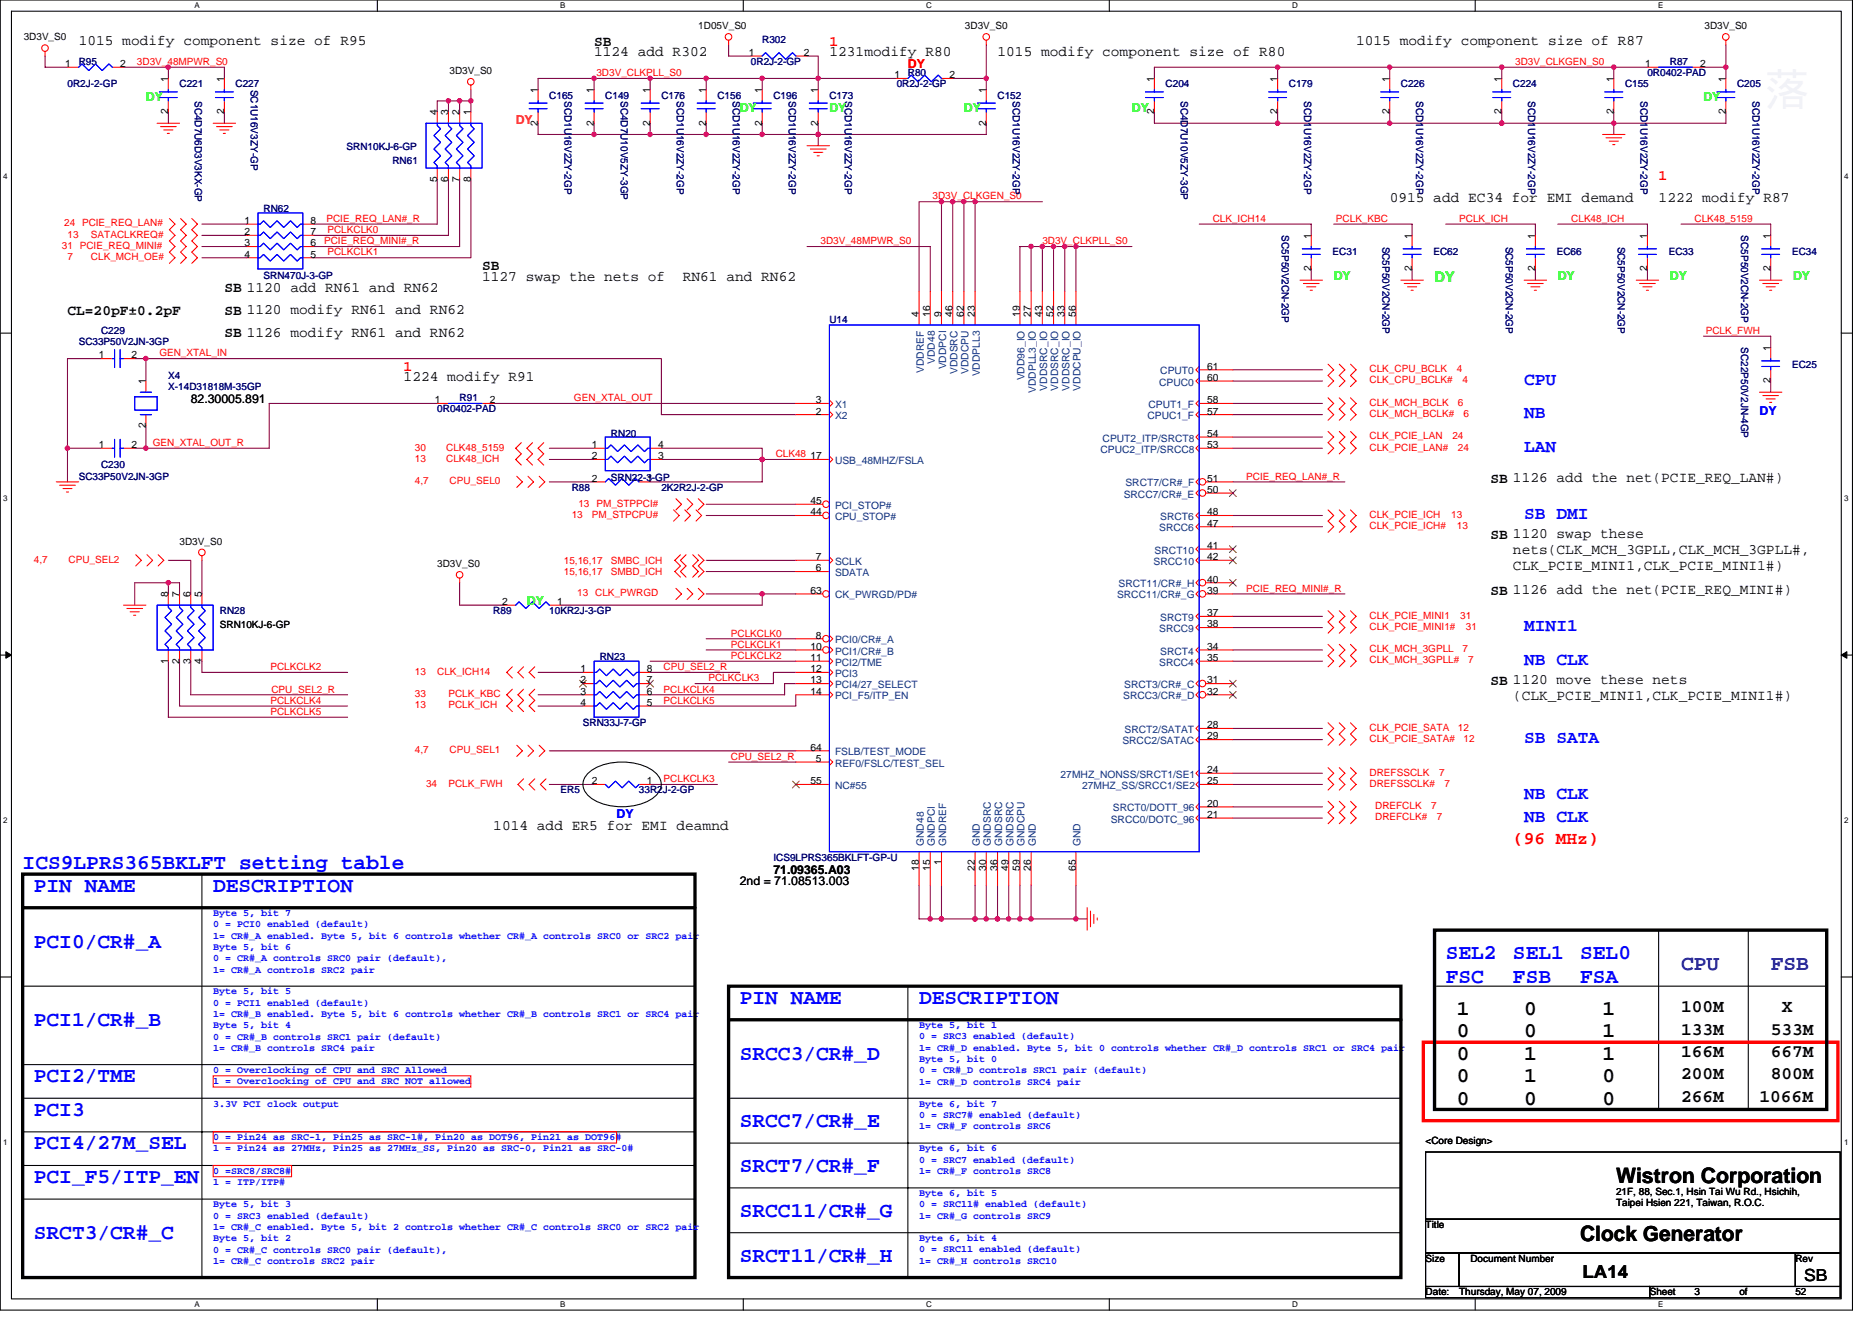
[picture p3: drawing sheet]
<svg xmlns="http://www.w3.org/2000/svg" width="297mm" height="210mm" viewBox="0 0 297 210" stroke-linecap="round" stroke-linejoin="round" font-family="sans-serif">
<defs><g id="words">
<g font-size="3.4" fill="#00f">
<text x="3.6" y="137.9">ICS9LPRS365BKLFT setting table</text>
<text x="5.4" y="141.5">PIN NAME</text>
<text x="33.8" y="141.5">DESCRIPTION</text>
<text x="5.4" y="150.4">PCI0/CR#_A</text>
<text x="229.4" y="152.1">SEL2</text>
<text x="229.4" y="156">FSC</text>
<text x="240.1" y="152.1">SEL1</text>
<text x="240.1" y="156">FSB</text>
<text x="250.7" y="152.1">SEL0</text>
<text x="250.7" y="156">FSA</text>
<text x="117.4" y="159.3">PIN NAME</text>
<text x="145.8" y="159.3">DESCRIPTION</text>
<text x="5.4" y="162.8">PCI1/CR#_B</text>
<text x="5.4" y="171.7">PCI2/TME</text>
<text x="117.4" y="168.1">SRCC3/CR#_D</text>
<text x="5.4" y="177">PCI3</text>
<text x="117.4" y="178.8">SRCC7/CR#_E</text>
<text x="5.4" y="182.4">PCI4/27M_SEL</text>
<text x="117.4" y="185.9">SRCT7/CR#_F</text>
<text x="5.4" y="187.7">PCI_F5/ITP_EN</text>
<text x="5.4" y="196.6">SRCT3/CR#_C</text>
<text x="117.4" y="193">SRCC11/CR#_G</text>
<text x="117.4" y="200.2">SRCT11/CR#_H</text>
</g>
<g font-size="3.4" fill="#0000a0">
<text x="266.7" y="153.9">CPU</text>
<text x="281" y="153.9">FSB</text>
</g>
<g font-size="3.4">
<text x="231.2" y="161">1</text>
<text x="241.8" y="161">0</text>
<text x="254.3" y="161">1</text>
<text x="231.2" y="164.6">0</text>
<text x="241.8" y="164.6">0</text>
<text x="254.3" y="164.6">1</text>
<text x="231.2" y="168.1">0</text>
<text x="231.2" y="171.7">0</text>
<text x="241.8" y="168.1">1</text>
<text x="241.8" y="171.7">1</text>
<text x="254.3" y="168.1">1</text>
<text x="254.3" y="171.7">0</text>
<text x="231.2" y="175.3">0</text>
<text x="241.8" y="175.3">0</text>
<text x="254.3" y="175.3">0</text>
<text x="256.4" y="187.7">Wistron Corporation</text>
<text x="250.7" y="196.9">Clock Generator</text>
</g>
<g font-size="2.8" fill="#00f">
<text x="241.8" y="61">CPU</text>
<text x="241.8" y="66.4">NB</text>
<text x="241.8" y="71.7">LAN</text>
<text x="241.8" y="82.4">SB DMI</text>
<text x="241.8" y="100.1">MINI1</text>
<text x="241.8" y="105.5">NB CLK</text>
<text x="241.8" y="117.9">SB SATA</text>
<text x="241.8" y="126.8">NB CLK</text>
<text x="241.8" y="130.4">NB CLK</text>
</g>
<text font-size="2.8" fill="#f00" x="240.1" y="133.9">(96 MHz)</text>
<g font-size="2.8">
<text x="266.7" y="160.6">100M</text>
<text x="282.7" y="160.6">X</text>
<text x="266.7" y="164.1">133M</text>
<text x="266.7" y="167.7">166M</text>
<text x="281" y="167.7">667M</text>
<text x="281" y="164.1">533M</text>
<text x="266.7" y="171.3">200M</text>
<text x="281" y="171.3">800M</text>
<text x="266.7" y="174.8">266M</text>
<text x="279.2" y="174.8">1066M</text>
<text x="251.1" y="202.8">LA14</text>
</g>
<text font-size="2.6" x="286.3" y="203.3">SB</text>
<g font-size="2.3">
<text x="12.5" y="7.2">1015 modify component size of R95</text>
<text x="94.3" y="7.3">SB</text>
<text x="94.3" y="8.9">1124 add R302</text>
<text x="131.6" y="8.9">1231modify R80</text>
<text x="158.3" y="9">1015 modify component size of R80</text>
<text x="215.2" y="7.2">1015 modify component size of R87</text>
<text x="220.5" y="32.1">0915 add EC34 for EMI demand</text>
<text x="263.2" y="32.1">1222 modify R87</text>
<text x="35.6" y="46.4">SB 1120 add RN61 and RN62</text>
<text x="76.5" y="44.5">1127 swap the nets of</text>
<text x="76.5" y="42.8">SB</text>
<text x="108.3" y="44.5">RN61 and RN62</text>
<text x="10.7" y="49.9">CL=20pF±0.2pF</text>
<text x="35.6" y="49.9">SB 1120 modify RN61 and RN62</text>
<text x="35.6" y="53.5">SB 1126 modify RN61 and RN62</text>
<text x="64" y="60.5">1224 modify R91</text>
<text x="236.5" y="76.6">SB 1126 add the net(PCIE_REQ_LAN#)</text>
<text x="236.5" y="85.5">SB 1120 swap these</text>
<text x="240.1" y="87.9">nets(CLK_MCH_3GPLL,CLK_MCH_3GPLL#,</text>
<text x="236.5" y="94.4">SB 1126 add the net(PCIE_REQ_MINI#)</text>
<text x="240.1" y="90.4">CLK_PCIE_MINI1,CLK_PCIE_MINI1#)</text>
<text x="236.5" y="108.6">SB 1120 move these nets</text>
<text x="240.1" y="111">(CLK_PCIE_MINI1,CLK_PCIE_MINI1#)</text>
<text x="78.3" y="131.6">1014 add ER5 for EMI deamnd</text>
</g>
<g font-size="2.3" fill="#f00">
<text x="131.6" y="7.3">1</text>
<text x="263.2" y="28.6">1</text>
<text x="64" y="58.8">1</text>
</g>
<text font-size="2.3" fill="#0f0" x="227.6" y="44.8">DY</text>
<text font-size="1.9" fill="#f00" x="144.1" y="10.7">DY</text>
<g font-size="1.9" fill="#0f0">
<text x="23.2" y="16">DY</text>
<text x="117.4" y="17.8">DY</text>
<text x="131.6" y="17.8">DY</text>
<text x="152.9" y="17.8">DY</text>
<text x="179.6" y="17.8">DY</text>
<text x="270.3" y="16">DY</text>
<text x="211.6" y="44.5">DY</text>
<text x="247.2" y="44.5">DY</text>
<text x="265" y="44.5">DY</text>
<text x="284.5" y="44.5">DY</text>
<text x="83.6" y="96.1">DY</text>
</g>
<text font-size="1.9" fill="#ff8000" x="81.8" y="19.6">DY</text>
<g font-size="1.9">
<text x="30.3" y="64">82.30005.891</text>
<text x="117.4" y="140.4">2nd = 71.08513.003</text>
<text x="122.7" y="138.7">71.09365.A03</text>
</g>
<g font-size="1.9" fill="#00f">
<text x="279.2" y="65.8">DY</text>
<text x="97.8" y="129.8">DY</text>
</g>
<g font-size="1.6">
<text x="110.8" y="4.6">1D05V_S0</text>
<text x="153.1" y="4.6">3D3V_S0</text>
<text x="270.5" y="4.6">3D3V_S0</text>
<text x="3.8" y="6.4">3D3V_S0</text>
<text x="10.3" y="10.6">1</text>
<text x="19.1" y="10.6">2</text>
<text x="71.3" y="11.7">3D3V_S0</text>
<text x="118.8" y="8.9">1</text>
<text x="127.5" y="8.9">2</text>
<text x="261" y="10.6">1</text>
<text x="269.8" y="10.6">2</text>
<text x="26.7" y="13" transform="rotate(-90 26.7 13)">1</text>
<text x="35.6" y="13" transform="rotate(-90 35.6 13)">1</text>
<text x="85.4" y="14.8" transform="rotate(-90 85.4 14.8)">1</text>
<text x="94.3" y="14.8" transform="rotate(-90 94.3 14.8)">1</text>
<text x="103.1" y="14.8" transform="rotate(-90 103.1 14.8)">1</text>
<text x="112" y="14.8" transform="rotate(-90 112 14.8)">1</text>
<text x="120.9" y="14.8" transform="rotate(-90 120.9 14.8)">1</text>
<text x="129.8" y="14.8" transform="rotate(-90 129.8 14.8)">1</text>
<text x="141.9" y="12.4">1</text>
<text x="150.6" y="12.4">2</text>
<text x="156.5" y="14.8" transform="rotate(-90 156.5 14.8)">1</text>
<text x="183.2" y="13" transform="rotate(-90 183.2 13)">1</text>
<text x="202.7" y="13" transform="rotate(-90 202.7 13)">1</text>
<text x="220.5" y="13" transform="rotate(-90 220.5 13)">1</text>
<text x="238.3" y="13" transform="rotate(-90 238.3 13)">1</text>
<text x="256" y="13" transform="rotate(-90 256 13)">1</text>
<text x="273.8" y="13" transform="rotate(-90 273.8 13)">1</text>
<text x="26.7" y="18.2" transform="rotate(-90 26.7 18.2)">2</text>
<text x="35.6" y="18.2" transform="rotate(-90 35.6 18.2)">2</text>
<text x="69.4" y="18.3" transform="rotate(-90 69.4 18.3)">4</text>
<text x="71.1" y="18.3" transform="rotate(-90 71.1 18.3)">3</text>
<text x="72.9" y="18.3" transform="rotate(-90 72.9 18.3)">2</text>
<text x="74.7" y="18.3" transform="rotate(-90 74.7 18.3)">1</text>
<text x="85.4" y="19.9" transform="rotate(-90 85.4 19.9)">2</text>
<text x="94.3" y="19.9" transform="rotate(-90 94.3 19.9)">2</text>
<text x="103.1" y="19.9" transform="rotate(-90 103.1 19.9)">2</text>
<text x="112" y="19.9" transform="rotate(-90 112 19.9)">2</text>
<text x="120.9" y="19.9" transform="rotate(-90 120.9 19.9)">2</text>
<text x="129.8" y="19.9" transform="rotate(-90 129.8 19.9)">2</text>
<text x="156.5" y="19.9" transform="rotate(-90 156.5 19.9)">2</text>
<text x="183.2" y="18.2" transform="rotate(-90 183.2 18.2)">2</text>
<text x="202.7" y="18.2" transform="rotate(-90 202.7 18.2)">2</text>
<text x="220.5" y="18.2" transform="rotate(-90 220.5 18.2)">2</text>
<text x="238.3" y="18.2" transform="rotate(-90 238.3 18.2)">2</text>
<text x="256" y="18.2" transform="rotate(-90 256 18.2)">2</text>
<text x="273.8" y="18.2" transform="rotate(-90 273.8 18.2)">2</text>
<text x="69.4" y="28.8" transform="rotate(-90 69.4 28.8)">5</text>
<text x="71.1" y="28.8" transform="rotate(-90 71.1 28.8)">6</text>
<text x="72.9" y="28.8" transform="rotate(-90 72.9 28.8)">7</text>
<text x="74.7" y="28.8" transform="rotate(-90 74.7 28.8)">8</text>
<text x="38.8" y="35.5">1</text>
<text x="49.3" y="35.5">8</text>
<text x="38.8" y="37.3">2</text>
<text x="38.8" y="39.1">3</text>
<text x="38.8" y="40.9">4</text>
<text x="49.3" y="40.9">5</text>
<text x="49.3" y="39.1">6</text>
<text x="49.3" y="37.3">7</text>
<text x="208" y="37.9" transform="rotate(-90 208 37.9)">1</text>
<text x="224" y="37.9" transform="rotate(-90 224 37.9)">1</text>
<text x="243.6" y="37.9" transform="rotate(-90 243.6 37.9)">1</text>
<text x="261.4" y="37.9" transform="rotate(-90 261.4 37.9)">1</text>
<text x="280.9" y="37.9" transform="rotate(-90 280.9 37.9)">1</text>
<text x="208" y="43.1" transform="rotate(-90 208 43.1)">2</text>
<text x="224" y="43.1" transform="rotate(-90 224 43.1)">2</text>
<text x="243.6" y="43.1" transform="rotate(-90 243.6 43.1)">2</text>
<text x="261.4" y="43.1" transform="rotate(-90 261.4 43.1)">2</text>
<text x="280.9" y="43.1" transform="rotate(-90 280.9 43.1)">2</text>
<text x="145.8" y="50.3" transform="rotate(-90 145.8 50.3)">4</text>
<text x="147.6" y="50.3" transform="rotate(-90 147.6 50.3)">16</text>
<text x="149.4" y="50.3" transform="rotate(-90 149.4 50.3)">9</text>
<text x="151.1" y="50.3" transform="rotate(-90 151.1 50.3)">46</text>
<text x="152.9" y="50.3" transform="rotate(-90 152.9 50.3)">62</text>
<text x="154.7" y="50.3" transform="rotate(-90 154.7 50.3)">23</text>
<text x="161.8" y="50.3" transform="rotate(-90 161.8 50.3)">19</text>
<text x="163.6" y="50.3" transform="rotate(-90 163.6 50.3)">27</text>
<text x="165.4" y="50.3" transform="rotate(-90 165.4 50.3)">43</text>
<text x="167.1" y="50.3" transform="rotate(-90 167.1 50.3)">52</text>
<text x="168.9" y="50.3" transform="rotate(-90 168.9 50.3)">33</text>
<text x="170.7" y="50.3" transform="rotate(-90 170.7 50.3)">56</text>
<text x="15.7" y="56.9">1</text>
<text x="20.8" y="56.9">2</text>
<text x="191.5" y="58.7">61</text>
<text x="280.9" y="55.6" transform="rotate(-90 280.9 55.6)">1</text>
<text x="23.1" y="61" transform="rotate(-90 23.1 61)">1</text>
<text x="69" y="64">1</text>
<text x="77.7" y="64">2</text>
<text x="129.5" y="65.8">2</text>
<text x="129.5" y="64">3</text>
<text x="191.5" y="65.8">57</text>
<text x="191.5" y="60.4">60</text>
<text x="191.5" y="64">58</text>
<text x="280.9" y="60.8" transform="rotate(-90 280.9 60.8)">2</text>
<text x="15.7" y="71.1">1</text>
<text x="20.8" y="71.1">2</text>
<text x="23.1" y="67.9" transform="rotate(-90 23.1 67.9)">2</text>
<text x="93.9" y="71.1">1</text>
<text x="104.4" y="71.1">4</text>
<text x="191.5" y="69.3">54</text>
<text x="191.5" y="71.1">53</text>
<text x="93.9" y="76.4">2</text>
<text x="93.9" y="72.9">2</text>
<text x="102.6" y="76.4">1</text>
<text x="104.4" y="72.9">3</text>
<text x="128.6" y="72.9">17</text>
<text x="191.5" y="76.4">51</text>
<text x="128.6" y="81.8">44</text>
<text x="128.6" y="80">45</text>
<text x="191.5" y="78.2">50</text>
<text x="191.5" y="81.8">48</text>
<text x="191.5" y="83.5">47</text>
<text x="28.5" y="86.4">3D3V_S0</text>
<text x="69.4" y="90">3D3V_S0</text>
<text x="129.5" y="88.9">7</text>
<text x="191.5" y="87.1">41</text>
<text x="191.5" y="88.9">42</text>
<text x="26.7" y="94.8" transform="rotate(-90 26.7 94.8)">8</text>
<text x="28.5" y="94.8" transform="rotate(-90 28.5 94.8)">7</text>
<text x="30.2" y="94.8" transform="rotate(-90 30.2 94.8)">6</text>
<text x="32" y="94.8" transform="rotate(-90 32 94.8)">5</text>
<text x="79.7" y="96">2</text>
<text x="88.4" y="96">1</text>
<text x="128.6" y="94.2">63</text>
<text x="129.5" y="90.7">6</text>
<text x="191.5" y="92.4">40</text>
<text x="191.5" y="94.2">39</text>
<text x="34.9" y="99.6">SRN10KJ-6-GP</text>
<text x="129.5" y="101.3">8</text>
<text x="191.5" y="97.8">37</text>
<text x="191.5" y="99.5">38</text>
<text x="26.7" y="105.3" transform="rotate(-90 26.7 105.3)">1</text>
<text x="28.5" y="105.3" transform="rotate(-90 28.5 105.3)">2</text>
<text x="30.2" y="105.3" transform="rotate(-90 30.2 105.3)">3</text>
<text x="32" y="105.3" transform="rotate(-90 32 105.3)">4</text>
<text x="92.1" y="106.7">1</text>
<text x="102.6" y="106.7">8</text>
<text x="128.6" y="103.1">10</text>
<text x="128.6" y="104.9">11</text>
<text x="128.6" y="106.7">12</text>
<text x="191.5" y="103.1">34</text>
<text x="191.5" y="104.9">35</text>
<text x="92.1" y="108.4">2</text>
<text x="92.1" y="110.2">3</text>
<text x="92.1" y="112">4</text>
<text x="102.6" y="112">5</text>
<text x="102.6" y="110.2">6</text>
<text x="102.6" y="108.4">7</text>
<text x="128.6" y="108.4">13</text>
<text x="128.6" y="110.2">14</text>
<text x="191.5" y="110.2">32</text>
<text x="191.5" y="108.4">31</text>
<text x="128.6" y="119.1">64</text>
<text x="191.5" y="117.3">29</text>
<text x="191.5" y="115.5">28</text>
<text x="93.9" y="124.4">2</text>
<text x="102.6" y="124.4">1</text>
<text x="128.6" y="124.4">55</text>
<text x="129.5" y="120.9">5</text>
<text x="191.5" y="124.4">25</text>
<text x="191.5" y="122.7">24</text>
<text x="191.5" y="128">20</text>
<text x="191.5" y="129.8">21</text>
<text x="149.4" y="137.3" transform="rotate(-90 149.4 137.3)">1</text>
<text x="145.8" y="138.2" transform="rotate(-90 145.8 138.2)">18</text>
<text x="147.6" y="138.2" transform="rotate(-90 147.6 138.2)">15</text>
<text x="154.7" y="138.2" transform="rotate(-90 154.7 138.2)">22</text>
<text x="156.5" y="138.2" transform="rotate(-90 156.5 138.2)">30</text>
<text x="158.3" y="138.2" transform="rotate(-90 158.3 138.2)">36</text>
<text x="160" y="138.2" transform="rotate(-90 160 138.2)">49</text>
<text x="161.8" y="138.2" transform="rotate(-90 161.8 138.2)">59</text>
<text x="163.6" y="138.2" transform="rotate(-90 163.6 138.2)">26</text>
<text x="170.7" y="138.2" transform="rotate(-90 170.7 138.2)">65</text>
<text x="226.2" y="181.5">&lt;Core Design&gt;</text>
<text x="256.4" y="189.5">21F, 88, Sec.1, Hsin Tai Wu Rd., Hsichih,</text>
<text x="256.4" y="191.3">Taipei Hsien 221, Taiwan, R.O.C.</text>
<text x="226.2" y="194.9">Title</text>
<text x="226.2" y="200.2">Size</text>
<text x="233.3" y="200.2">Document Number</text>
<text x="284.9" y="200.2">Rev</text>
<text x="226.2" y="205.5">Date:</text>
<text x="231.5" y="205.5">Thursday, May 07, 2009</text>
<text x="261.8" y="205.5">Sheet</text>
<text x="268.9" y="205.5">3</text>
<text x="276" y="205.5">of</text>
<text x="284.9" y="205.5">52</text>
</g>
<g font-size="1.6" fill="#000080">
<text x="12.5" y="10.3">R95</text>
<text x="119.2" y="10.3">0R2J-2-GP</text>
<text x="120.9" y="6.8">R302</text>
<text x="265" y="10.3">R87</text>
<text x="10.7" y="13.9">0R2J-2-GP</text>
<text x="28.5" y="13.9">C221</text>
<text x="30.9" y="16" transform="rotate(90 30.9 16)">SC4D7U6D3V3KX-GP</text>
<text x="37.4" y="13.9">C227</text>
<text x="39.8" y="14.2" transform="rotate(90 39.8 14.2)">SC1U16V3ZY-GP</text>
<text x="87.2" y="15.6">C165</text>
<text x="89.6" y="16" transform="rotate(90 89.6 16)">SCD1U16V2ZY-2GP</text>
<text x="96.1" y="15.6">C149</text>
<text x="98.5" y="16" transform="rotate(90 98.5 16)">SC4D7U10V5ZY-3GP</text>
<text x="104.9" y="15.6">C176</text>
<text x="107.4" y="16" transform="rotate(90 107.4 16)">SCD1U16V2ZY-2GP</text>
<text x="113.8" y="15.6">C156</text>
<text x="116.3" y="16" transform="rotate(90 116.3 16)">SCD1U16V2ZY-2GP</text>
<text x="122.7" y="15.6">C196</text>
<text x="125.2" y="16" transform="rotate(90 125.2 16)">SCD1U16V2ZY-2GP</text>
<text x="131.6" y="15.6">C173</text>
<text x="134" y="16" transform="rotate(90 134 16)">SCD1U16V2ZY-2GP</text>
<text x="142.3" y="13.9">0R2J-2-GP</text>
<text x="144.1" y="12.1">R80</text>
<text x="158.3" y="15.6">C152</text>
<text x="160.7" y="16" transform="rotate(90 160.7 16)">SCD1U16V2ZY-2GP</text>
<text x="185" y="13.9">C204</text>
<text x="187.4" y="16" transform="rotate(90 187.4 16)">SC4D7U10V5ZY-3GP</text>
<text x="204.5" y="13.9">C179</text>
<text x="206.9" y="16" transform="rotate(90 206.9 16)">SCD1U16V2ZY-2GP</text>
<text x="222.3" y="13.9">C226</text>
<text x="224.7" y="16" transform="rotate(90 224.7 16)">SCD1U16V2ZY-2GP</text>
<text x="240.1" y="13.9">C224</text>
<text x="242.5" y="16" transform="rotate(90 242.5 16)">SCD1U16V2ZY-2GP</text>
<text x="257.8" y="13.9">C155</text>
<text x="260.3" y="16" transform="rotate(90 260.3 16)">SCD1U16V2ZY-2GP</text>
<text x="261.4" y="12.1">0R0402-PAD</text>
<text x="275.6" y="13.9">C205</text>
<text x="278.1" y="16" transform="rotate(90 278.1 16)">SCD1U16V2ZY-2GP</text>
<text x="55" y="23.8">SRN10KJ-6-GP</text>
<text x="62.3" y="26">RN61</text>
<text x="41.8" y="33.6">RN62</text>
<text x="203.4" y="37.3" transform="rotate(90 203.4 37.3)">SC5P50V2CN-2GP</text>
<text x="211.5" y="40.5">EC31</text>
<text x="219.4" y="39.1" transform="rotate(90 219.4 39.1)">SC5P50V2CN-2GP</text>
<text x="227.5" y="40.5">EC62</text>
<text x="238.9" y="39.1" transform="rotate(90 238.9 39.1)">SC5P50V2CN-2GP</text>
<text x="247" y="40.5">EC66</text>
<text x="256.7" y="39.1" transform="rotate(90 256.7 39.1)">SC5P50V2CN-2GP</text>
<text x="264.8" y="40.5">EC33</text>
<text x="276.3" y="37.3" transform="rotate(90 276.3 37.3)">SC5P50V2CN-2GP</text>
<text x="284.3" y="40.5">EC34</text>
<text x="41.8" y="44.3">SRN470J-3-GP</text>
<text x="16" y="53">C229</text>
<text x="131.6" y="51.2">U14</text>
<text x="12.5" y="54.8">SC33P50V2JN-3GP</text>
<text x="276.3" y="55.1" transform="rotate(90 276.3 55.1)">SC22P50V2JN-4GP</text>
<text x="284.3" y="58.3">EC25</text>
<text x="26.7" y="60.1">X4</text>
<text x="26.7" y="61.9">X-14D31818M-35GP</text>
<text x="69.4" y="65.4">0R0402-PAD</text>
<text x="72.9" y="63.6">R91</text>
<text x="96.9" y="69.3">RN20</text>
<text x="12.5" y="76.1">SC33P50V2JN-3GP</text>
<text x="16" y="74.3">C230</text>
<text x="90.7" y="77.9">R88</text>
<text x="96.9" y="76.3">SRN22-3-GP</text>
<text x="104.9" y="77.9">2K2R2J-2-GP</text>
<text x="34.9" y="97.4">RN28</text>
<text x="78.3" y="97.4">R89</text>
<text x="87.2" y="97.4">10KR2J-3-GP</text>
<text x="95.2" y="104.7">RN23</text>
<text x="92.5" y="115.2">SRN33J-7-GP</text>
<text x="88.9" y="125.9">ER5</text>
<text x="101.4" y="125.9">33R2J-2-GP</text>
<text x="122.7" y="136.5">ICS9LPRS365BKLFT-GP-U</text>
</g>
<g font-size="1.6" fill="#f00">
<text x="21.7" y="10.3">3D3V_48MPWR_S0</text>
<text x="240.4" y="10.3">3D3V_CLKGEN_S0</text>
<text x="94.6" y="12.1">3D3V_CLKPLL_S0</text>
<text x="10.2" y="35.9">24 PCIE_REQ_LAN#</text>
<text x="51.8" y="35.2">PCIE_REQ_LAN#_R</text>
<text x="148" y="31.6">3D3V_CLKGEN_S0</text>
<text x="192.4" y="35.2">CLK_ICH14</text>
<text x="212" y="35.2">PCLK_KBC</text>
<text x="231.5" y="35.2">PCLK_ICH</text>
<text x="249.3" y="35.2">CLK48_ICH</text>
<text x="268.9" y="35.2">CLK48_5159</text>
<text x="9.8" y="39.5">31 PCIE_REQ_MINI#</text>
<text x="10.7" y="41.3">7</text>
<text x="10.7" y="37.7">13</text>
<text x="14.4" y="41.3">CLK_MCH_OE#</text>
<text x="14.4" y="37.7">SATACLKREQ#</text>
<text x="51.4" y="38.8">PCIE_REQ_MINI#_R</text>
<text x="52" y="37">PCLKCLK0</text>
<text x="52" y="40.5">PCLKCLK1</text>
<text x="130.2" y="38.8">3D3V_48MPWR_S0</text>
<text x="165.4" y="38.8">3D3V_CLKPLL_S0</text>
<text x="270.7" y="53">PCLK_FWH</text>
<text x="25.3" y="56.5">GEN_XTAL_IN</text>
<text x="217.3" y="59">CLK_CPU_BCLK</text>
<text x="231.2" y="59">4</text>
<text x="91.1" y="63.6">GEN_XTAL_OUT</text>
<text x="217.3" y="60.8">CLK_CPU_BCLK#</text>
<text x="217.3" y="64.4">CLK_MCH_BCLK</text>
<text x="231.3" y="64.4">6</text>
<text x="232.1" y="60.8">4</text>
<text x="24.2" y="70.8">GEN_XTAL_OUT_R</text>
<text x="65.8" y="71.5">30</text>
<text x="70.8" y="71.5">CLK48_5159</text>
<text x="217.3" y="66.1">CLK_MCH_BCLK#</text>
<text x="217.3" y="71.5">CLK_PCIE_LAN#</text>
<text x="217.3" y="69.7">CLK_PCIE_LAN</text>
<text x="230.5" y="69.7">24</text>
<text x="231.3" y="71.5">24</text>
<text x="232.2" y="66.1">6</text>
<text x="65.8" y="73.3">13</text>
<text x="65.8" y="76.8">4,7</text>
<text x="70.8" y="73.3">CLK48_ICH</text>
<text x="71.3" y="76.8">CPU_SEL0</text>
<text x="123.1" y="72.5">CLK48</text>
<text x="197.8" y="76.1">PCIE_REQ_LAN#_R</text>
<text x="90.7" y="82.1">13</text>
<text x="91.8" y="80.4">13 PM_STPPCI#</text>
<text x="93.9" y="82.1">PM_STPCPU#</text>
<text x="217.3" y="82.1">CLK_PCIE_ICH</text>
<text x="217.3" y="83.9">CLK_PCIE_ICH#</text>
<text x="230.3" y="82.1">13</text>
<text x="231.2" y="83.9">13</text>
<text x="5.4" y="89.3">4,7</text>
<text x="10.9" y="89.3">CPU_SEL2</text>
<text x="89.5" y="89.4">15,16,17</text>
<text x="96.9" y="89.4">SMBC_ICH</text>
<text x="89.5" y="91.2">15,16,17</text>
<text x="91.6" y="94.6">13 CLK_PWRGD</text>
<text x="96.9" y="91.2">SMBD_ICH</text>
<text x="197.8" y="93.9">PCIE_REQ_MINI#_R</text>
<text x="116" y="101">PCLKCLK0</text>
<text x="217.3" y="98.1">CLK_PCIE_MINI1</text>
<text x="217.3" y="99.9">CLK_PCIE_MINI1#</text>
<text x="231.7" y="98.1">31</text>
<text x="232.6" y="99.9">31</text>
<text x="42.9" y="106.3">PCLKCLK2</text>
<text x="65.8" y="107">13</text>
<text x="69.4" y="107">CLK_ICH14</text>
<text x="105.3" y="106.3">CPU_SEL2_R</text>
<text x="116" y="102.8">PCLKCLK1</text>
<text x="116" y="104.5">PCLKCLK2</text>
<text x="217.3" y="103.5">CLK_MCH_3GPLL</text>
<text x="217.3" y="105.3">CLK_MCH_3GPLL#</text>
<text x="232.1" y="103.5">7</text>
<text x="233" y="105.3">7</text>
<text x="42.9" y="113.4">PCLKCLK5</text>
<text x="42.9" y="111.7">PCLKCLK4</text>
<text x="43.1" y="109.9">CPU_SEL2_R</text>
<text x="65.8" y="112.4">13</text>
<text x="65.8" y="110.6">33</text>
<text x="71.2" y="112.4">PCLK_ICH</text>
<text x="71.2" y="110.6">PCLK_KBC</text>
<text x="105.3" y="111.7">PCLKCLK5</text>
<text x="105.3" y="109.9">PCLKCLK4</text>
<text x="112.4" y="108.1">PCLKCLK3</text>
<text x="65.8" y="119.5">4,7</text>
<text x="71.3" y="119.5">CPU_SEL1</text>
<text x="217.3" y="115.9">CLK_PCIE_SATA</text>
<text x="217.3" y="117.7">CLK_PCIE_SATA#</text>
<text x="231.3" y="115.9">12</text>
<text x="232.2" y="117.7">12</text>
<text x="67.6" y="124.8">34</text>
<text x="71.2" y="124.8">PCLK_FWH</text>
<text x="105.3" y="124.1">PCLKCLK3</text>
<text x="116" y="120.5">CPU_SEL2_R</text>
<text x="217.3" y="124.8">DREFSSCLK#</text>
<text x="217.3" y="123">DREFSSCLK</text>
<text x="228.3" y="123">7</text>
<text x="229.2" y="124.8">7</text>
<text x="218.2" y="128.4">DREFCLK</text>
<text x="218.2" y="130.2">DREFCLK#</text>
<text x="227.1" y="128.4">7</text>
<text x="228" y="130.2">7</text>
</g>
<g font-size="1.6" fill="#004080">
<text x="146.6" y="59.2" transform="rotate(-90 146.6 59.2)">VDDREF</text>
<text x="148.4" y="57.7" transform="rotate(-90 148.4 57.7)">VDD48</text>
<text x="150.1" y="58.6" transform="rotate(-90 150.1 58.6)">VDDPCI</text>
<text x="151.9" y="59.4" transform="rotate(-90 151.9 59.4)">VDDSRC</text>
<text x="153.7" y="59.4" transform="rotate(-90 153.7 59.4)">VDDCPU</text>
<text x="155.5" y="59.7" transform="rotate(-90 155.5 59.7)">VDDPLL3</text>
<text x="184.1" y="59.4">CPUT0</text>
<text x="132.5" y="64.7">X1</text>
<text x="162.6" y="60.3" transform="rotate(-90 162.6 60.3)">VDD96_IO</text>
<text x="164.4" y="62.3" transform="rotate(-90 164.4 62.3)">VDDPLL3_IO</text>
<text x="166.1" y="62" transform="rotate(-90 166.1 62)">VDDSRC_IO</text>
<text x="167.9" y="62" transform="rotate(-90 167.9 62)">VDDSRC_IO</text>
<text x="169.7" y="62" transform="rotate(-90 169.7 62)">VDDSRC_IO</text>
<text x="171.5" y="62" transform="rotate(-90 171.5 62)">VDDCPU_IO</text>
<text x="182.2" y="64.7">CPUT1_F</text>
<text x="183.9" y="61.2">CPUC0</text>
<text x="132.5" y="66.5">X2</text>
<text x="174.6" y="71.8">CPUC2_ITP/SRCC8</text>
<text x="175" y="70.1">CPUT2_ITP/SRCT8</text>
<text x="182.1" y="66.5">CPUC1_F</text>
<text x="132.5" y="73.6">USB_48MHZ/FSLA</text>
<text x="178.6" y="77.2">SRCT7/CR#_F</text>
<text x="132.5" y="82.5">CPU_STOP#</text>
<text x="132.5" y="80.7">PCI_STOP#</text>
<text x="178.3" y="79">SRCC7/CR#_E</text>
<text x="184.1" y="82.5">SRCT6</text>
<text x="132.5" y="89.6">SCLK</text>
<text x="183" y="89.6">SRCC10</text>
<text x="183.2" y="87.8">SRCT10</text>
<text x="183.9" y="84.3">SRCC6</text>
<text x="132.5" y="91.4">SDATA</text>
<text x="132.5" y="95">CK_PWRGD/PD#</text>
<text x="177.2" y="95">SRCC11/CR#_G</text>
<text x="177.5" y="93.2">SRCT11/CR#_H</text>
<text x="183.9" y="100.3">SRCC9</text>
<text x="184.1" y="98.5">SRCT9</text>
<text x="132.5" y="102.1">PCI0/CR#_A</text>
<text x="132.5" y="103.8">PCI1/CR#_B</text>
<text x="132.5" y="105.6">PCI2/TME</text>
<text x="132.5" y="107.4">PCI3</text>
<text x="183.9" y="105.6">SRCC4</text>
<text x="184.1" y="103.8">SRCT4</text>
<text x="132.5" y="109.2">PCI4/27_SELECT</text>
<text x="132.5" y="111">PCI_F5/ITP_EN</text>
<text x="178.2" y="111">SRCC3/CR#_D</text>
<text x="178.4" y="109.2">SRCT3/CR#_C</text>
<text x="132.5" y="119.8">FSLB/TEST_MODE</text>
<text x="178.1" y="118.1">SRCC2/SATAC</text>
<text x="178.4" y="116.3">SRCT2/SATAT</text>
<text x="132.5" y="121.6">REF0/FSLC/TEST_SEL</text>
<text x="132.5" y="125.2">NC#55</text>
<text x="168.3" y="123.4">27MHZ_NONSS/SRCT1/SE1</text>
<text x="171.7" y="125.2">27MHZ_SS/SRCC1/SE2</text>
<text x="176.3" y="130.5">SRCC0/DOTC_96</text>
<text x="176.6" y="128.7">SRCT0/DOTT_96</text>
<text x="146.6" y="134.2" transform="rotate(-90 146.6 134.2)">GND48</text>
<text x="148.4" y="134.2" transform="rotate(-90 148.4 134.2)">GNDPCI</text>
<text x="150.1" y="134.2" transform="rotate(-90 150.1 134.2)">GNDREF</text>
<text x="155.5" y="134.2" transform="rotate(-90 155.5 134.2)">GND</text>
<text x="157.2" y="134.2" transform="rotate(-90 157.2 134.2)">GNDSRC</text>
<text x="159" y="134.2" transform="rotate(-90 159 134.2)">GNDSRC</text>
<text x="160.8" y="134.2" transform="rotate(-90 160.8 134.2)">GNDSRC</text>
<text x="162.6" y="134.2" transform="rotate(-90 162.6 134.2)">GNDCPU</text>
<text x="164.4" y="134.2" transform="rotate(-90 164.4 134.2)">GND</text>
<text x="171.5" y="134.2" transform="rotate(-90 171.5 134.2)">GND</text>
</g>
<g font-size="1.6" fill="#00f">
<text x="33.8" y="145.3">Byte 5, bit 7</text>
<text x="33.8" y="147.1">0 = PCI0 enabled (default)</text>
<text x="33.8" y="148.9">1= CR#_A enabled. Byte 5, bit 6 controls whether CR#_A controls SRC0 or SRC2 pair</text>
<text x="33.8" y="150.7">Byte 5, bit 6</text>
<text x="33.8" y="152.5">0 = CR#_A controls SRC0 pair (default),</text>
<text x="33.8" y="154.3">1= CR#_A controls SRC2 pair</text>
<text x="33.8" y="157.8">Byte 5, bit 5</text>
<text x="33.8" y="159.6">0 = PCI1 enabled (default)</text>
<text x="33.8" y="161.4">1= CR#_B enabled. Byte 5, bit 6 controls whether CR#_B controls SRC1 or SRC4 pair</text>
<text x="33.8" y="163.2">Byte 5, bit 4</text>
<text x="33.8" y="165">0 = CR#_B controls SRC1 pair (default)</text>
<text x="33.8" y="166.8">1= CR#_B controls SRC4 pair</text>
<text x="145.8" y="163.1">Byte 5, bit 1</text>
<text x="145.8" y="164.9">0 = SRC3 enabled (default)</text>
<text x="145.8" y="166.7">1= CR#_D enabled. Byte 5, bit 0 controls whether CR#_D controls SRC1 or SRC4 pair</text>
<text x="33.8" y="170.2">0 = Overclocking of CPU and SRC Allowed</text>
<text x="33.8" y="172">1 = Overclocking of CPU and SRC NOT allowed</text>
<text x="145.8" y="168.5">Byte 5, bit 0</text>
<text x="145.8" y="170.3">0 = CR#_D controls SRC1 pair (default)</text>
<text x="145.8" y="172.1">1= CR#_D controls SRC4 pair</text>
<text x="33.8" y="175.6">3.3V PCI clock output</text>
<text x="145.8" y="175.6">Byte 6, bit 7</text>
<text x="145.8" y="177.4">0 = SRC7# enabled (default)</text>
<text x="145.8" y="179.2">1= CR#_F controls SRC6</text>
<text x="33.8" y="180.9">0 = Pin24 as SRC-1, Pin25 as SRC-1#, Pin20 as DOT96, Pin21 as DOT96#</text>
<text x="33.8" y="182.7">1 = Pin24 as 27MHz, Pin25 as 27MHz_SS, Pin20 as SRC-0, Pin21 as SRC-0#</text>
<text x="145.8" y="182.7">Byte 6, bit 6</text>
<text x="145.8" y="184.5">0 = SRC7 enabled (default)</text>
<text x="33.8" y="186.2">0 =SRC8/SRC8#</text>
<text x="33.8" y="188">1 = ITP/ITP#</text>
<text x="33.8" y="191.6">Byte 5, bit 3</text>
<text x="145.8" y="186.3">1= CR#_F controls SRC8</text>
<text x="145.8" y="189.8">Byte 6, bit 5</text>
<text x="145.8" y="191.6">0 = SRC11# enabled (default)</text>
<text x="33.8" y="193.4">0 = SRC3 enabled (default)</text>
<text x="33.8" y="195.2">1= CR#_C enabled. Byte 5, bit 2 controls whether CR#_C controls SRC0 or SRC2 pair</text>
<text x="33.8" y="197">Byte 5, bit 2</text>
<text x="145.8" y="196.9">Byte 6, bit 4</text>
<text x="145.8" y="193.4">1= CR#_G controls SRC9</text>
<text x="33.8" y="198.8">0 = CR#_C controls SRC0 pair (default),</text>
<text x="33.8" y="200.6">1= CR#_C controls SRC2 pair</text>
<text x="145.8" y="198.7">0 = SRC11 enabled (default)</text>
<text x="145.8" y="200.5">1= CR#_H controls SRC10</text>
</g>
<g font-size="1.3">
<text x="30.8" y="1.3">A</text>
<text x="88.9" y="1.3">B</text>
<text x="147" y="1.3">C</text>
<text x="205" y="1.3">D</text>
<text x="263.1" y="1.3">E</text>
<text x=".5" y="28.4">4</text>
<text x="292.6" y="28.4">4</text>
<text x=".5" y="79.5">3</text>
<text x="292.6" y="79.5">3</text>
<text x=".5" y="130.6">2</text>
<text x="292.6" y="130.6">2</text>
<text x=".5" y="181.7">1</text>
<text x="292.6" y="181.7">1</text>
<text x="30.8" y="207.4">A</text>
<text x="88.9" y="207.4">B</text>
<text x="147" y="207.4">C</text>
<text x="205" y="207.4">D</text>
<text x="263.1" y="207.4">E</text>
</g>
</g></defs>
<path d="M0 0h293.9v207.9h-293.9zM1.8 1.8h290.4v204.3h-290.4z" fill="none" stroke="#000" stroke-width=".17"/>
<g fill="#fff">
<path d="M30.8 .2h.9v1.4h-.9z"/>
<path d="M30.8 206.3h.9v1.4h-.9z"/>
</g>
<path d="M59.9 0v1.8M59.9 206.1v1.8" fill="none" stroke="#000" stroke-width=".17"/>
<g fill="#fff">
<path d="M88.9 .2h.8v1.4h-.8z"/>
<path d="M88.9 206.3h.8v1.4h-.8z"/>
</g>
<path d="M117.9 0v1.8M117.9 206.1v1.8" fill="none" stroke="#000" stroke-width=".17"/>
<g fill="#fff">
<path d="M147 .2h.9v1.4h-.9z"/>
<path d="M147 206.3h.9v1.4h-.9z"/>
</g>
<path d="M176 0v1.8M176 206.1v1.8" fill="none" stroke="#000" stroke-width=".17"/>
<g fill="#fff">
<path d="M205 .2h.9v1.4h-.9z"/>
<path d="M205 206.3h.9v1.4h-.9z"/>
</g>
<path d="M234.1 0v1.8M234.1 206.1v1.8" fill="none" stroke="#000" stroke-width=".17"/>
<g fill="#fff">
<path d="M263.1 .2h.8v1.4h-.8z"/>
<path d="M263.1 206.3h.8v1.4h-.8z"/>
<path d="M.5 27.3h.7v1.4h-.7z"/>
<path d="M292.6 27.3h.7v1.4h-.7z"/>
<path d="M.5 78.4h.7v1.4h-.7z"/>
<path d="M292.6 78.4h.7v1.4h-.7z"/>
</g>
<path d="M0 52.9h1.8M292.2 52.9h1.7" fill="none" stroke="#000" stroke-width=".17"/>
<g fill="#fff">
<path d="M.5 129.5h.7v1.4h-.7z"/>
<path d="M292.6 129.5h.7v1.4h-.7z"/>
</g>
<path d="M0 103.9h1.8M292.2 103.9h1.7" fill="none" stroke="#000" stroke-width=".17"/>
<path d="M.9 103.4l.9 .5-.9 .5zM292.2 103.9l.8-.5v1z" fill="#000" stroke="#000" stroke-width=".16"/>
<g fill="#fff">
<path d="M.5 180.5h.7v1.4h-.7z"/>
<path d="M292.6 180.5h.7v1.4h-.7z"/>
</g>
<g fill="none" stroke="#000" stroke-width=".17">
<path d="M32 138.7v64M93.3 122.7a9 9 0 0 1 8.5-1.3 4.6 4.6 0 0 1 3 2.4 2.54 2.54 0 0 1-1.3 2.9 9.6 9.6 0 0 1-9.5 0 2.47 2.47 0 0 1-.7-4zM0 155h1.8M3.6 156.5h106.7M144.1 156.5v46.2M227.6 156.5h62.3M263.2 147.6v28.4M277.4 147.6v28.4M292.2 155h1.7M3.6 174.2h106.7M3.6 179.6h106.7M3.6 168.9h106.7"/>
<path d="M115.6 174.2h106.7M3.6 190.2h106.7M3.6 184.9h106.7M115.6 181.4h106.7M115.6 188.5h106.7M115.6 195.6h106.7M226.2 182.8h65.8v10.6h-65.8zM226.2 193.4h65.8v5.4h-65.8zM226.2 198.8h5.3v5.3h-5.3zM231.5 198.8h53.4v5.3h-53.4zM284.9 198.8h7.1v5.3h-7.1zM226.2 204.1h35.6v1.8h-35.6z"/>
<path d="M261.8 204.1h30.2v1.8h-30.2z"/>
</g>
<g fill="none" stroke="#800040" stroke-width=".17">
<path d="M7.2 8.9v1.8h3.5M19.6 10.7h7.1v1.7M26.7 17.8v1.8M26.7 10.7h8.9v1.7M35.6 17.8v1.8M71.2 16v1.8M72.9 16v1.8M74.7 14.2v3.6M74.7 16h-5.3v1.8M85.4 19.6v1.7h71.1v-1.7M94.3 12.4v1.8M94.3 19.6v1.7"/>
<path d="M103.2 12.4v1.8M103.2 19.6v1.7M112.1 19.6v1.7M112.1 12.4v1.8M115.6 7.1v1.8h3.6M120.9 12.4v1.8M120.9 19.6v1.7M128.1 8.9h1.7v5.3M129.8 19.6v3.5M142.3 12.4h-56.9v1.8M151.2 12.4h5.3M156.5 7.1v7.1"/>
<path d="M183.2 17.8v1.8h55.1M202.7 10.7h17.8v1.7M202.7 10.7h-19.5v1.7M202.7 10.7v1.7M202.7 17.8v1.8M220.5 10.7h17.8v1.7M220.5 17.8v1.8M238.3 19.6h17.8v1.7M238.3 17.8v1.8M256.1 17.8v1.8h17.8v-1.8M256.1 10.7v1.7M261.4 10.7h-23.1"/>
<path d="M270.3 10.7h3.6M273.9 7.1v5.3M32 39.1h7.2M32 35.6h7.2M32 37.3h7.2M69.4 28.4v7.2h-19.6M71.2 28.4v8.9h-21.4M72.9 28.4v10.7h-23.1M74.7 28.4v12.5h-24.9M128.1 39.1h19.5v7.1M149.4 32h-3.6v14.2M151.2 32h-1.8v14.2"/>
<path d="M151.2 32v14.2M151.2 32h3.5M152.9 32v14.2M163.6 39.1v7.1M165.4 32h-10.7v14.2M165.4 39.1v7.1M167.2 39.1v7.1M168.9 39.1v7.1M170.7 39.1v7.1M179.6 39.1h-17.8v7.1M190.3 35.6h17.8v1.7M211.6 35.6h12.5v1.7"/>
<path d="M229.4 35.6h14.2v1.7M247.2 35.6h14.2v1.7M266.7 35.6h14.3v1.7M16 56.9h-5.3v19.6M21.4 56.9h1.8M23.2 56.9h81.7v8.9h21.4M23.2 56.9v3.6M32 40.9h7.2M195.6 58.7h14.2M208.1 42.7v1.7M224.1 42.7v1.7M243.6 42.7v1.7"/>
<path d="M261.4 42.7v1.7M270.3 53.3h10.7v1.8M281 42.7v1.8M10.7 71.1h5.3M23.2 67.6v3.5M69.4 64h-26.7v7.1h-21.3M78.3 64h48M87.2 71.1h7.1M87.2 76.5h7.1M87.2 72.9h7.1M104.9 71.1h16v5.4h-17.7M126.3 72.9h-21.4"/>
<path d="M195.6 60.5h14.2M195.6 64h14.2M195.6 65.8h14.2M195.6 71.1h14.2M195.6 69.3h14.2M195.6 76.5h17.8M281 60.5v1.7M26.7 92.5v1.7M26.7 88.9h3.6v5.3M28.5 94.2v-1.7h-7.1v3.5M32 88.9v5.3M72.9 92.5v3.5h7.1"/>
<path d="M112.1 81.8h14.2M112.1 80h14.2M112.1 94.2h14.2M112.1 90.7h14.2M112.1 88.9h14.2M120.9 94.2v1.8h-32M195.6 94.2h17.8M195.6 99.6h14.2M195.6 97.8h14.2M195.6 81.8h14.2M195.6 83.6h14.2M26.7 104.9v8.9h28.5"/>
<path d="M28.5 104.9v7.1h26.7M30.3 104.9v5.3h24.9M32 104.9v1.8h23.2M85.4 112h7.1M85.4 110.2h7.1M85.4 106.7h7.1M87.2 119.1h39.1M103.2 104.9h23.1M103.2 106.7h14.2M112.1 101.3h14.2M112.1 103.1h14.2M126.3 106.7h-3.6v1.8h-12.4"/>
<path d="M126.3 110.2v1.8h-23.1M126.3 108.5h-1.8v1.7h-21.3M195.6 103.1h14.2M195.6 104.9h14.2M195.6 117.3h14.2M195.6 115.6h14.2M87.2 124.5h7.1M103.2 124.5h10.6M115.6 120.9h10.7M195.6 128h14.2M195.6 129.8h14.2M195.6 124.5h14.2"/>
<path d="M195.6 122.7h14.2M145.8 140.5v5.3h26.7M147.6 140.5v5.3M149.4 140.5v5.3M154.7 140.5v5.3M156.5 140.5v5.3M158.3 140.5v5.3M160.1 140.5v5.3M161.8 140.5v5.3M163.6 140.5v5.3M170.7 140.5v5.3"/>
</g>
<g fill="#f0f" stroke="#f0f" stroke-width=".17">
<circle cx="220.5" cy="19.5" r=".35"/>
<circle cx="202.7" cy="19.5" r=".35"/>
<circle cx="238.3" cy="19.5" r=".35"/>
<circle cx="256.1" cy="10.7" r=".35"/>
<circle cx="238.3" cy="10.7" r=".35"/>
<circle cx="220.5" cy="10.7" r=".35"/>
<circle cx="202.7" cy="10.7" r=".35"/>
<circle cx="26.7" cy="10.7" r=".35"/>
<circle cx="129.8" cy="21.3" r=".35"/>
<circle cx="94.3" cy="12.4" r=".35"/>
<circle cx="94.3" cy="21.3" r=".35"/>
<circle cx="112" cy="12.4" r=".35"/>
<circle cx="103.2" cy="12.4" r=".35"/>
<circle cx="103.2" cy="21.3" r=".35"/>
<circle cx="112" cy="21.3" r=".35"/>
<circle cx="129.8" cy="12.4" r=".35"/>
<circle cx="120.9" cy="12.4" r=".35"/>
<circle cx="120.9" cy="21.3" r=".35"/>
<circle cx="273.8" cy="10.7" r=".35"/>
<circle cx="256.1" cy="19.5" r=".35"/>
<circle cx="120.9" cy="94.2" r=".35"/>
<circle cx="23.1" cy="71.1" r=".35"/>
<circle cx="120.9" cy="72.9" r=".35"/>
<circle cx="10.7" cy="71.1" r=".35"/>
<circle cx="158.3" cy="145.8" r=".35"/>
<circle cx="149.4" cy="145.8" r=".35"/>
<circle cx="147.6" cy="145.8" r=".35"/>
<circle cx="163.6" cy="145.8" r=".35"/>
<circle cx="154.7" cy="145.8" r=".35"/>
<circle cx="161.8" cy="145.8" r=".35"/>
<circle cx="170.7" cy="145.8" r=".35"/>
<circle cx="160" cy="145.8" r=".35"/>
<circle cx="156.5" cy="145.8" r=".35"/>
<circle cx="23.1" cy="56.9" r=".35"/>
<circle cx="149.4" cy="32" r=".35"/>
<circle cx="151.2" cy="32" r=".35"/>
<circle cx="152.9" cy="32" r=".35"/>
<circle cx="154.7" cy="32" r=".35"/>
<circle cx="163.6" cy="39.1" r=".35"/>
<circle cx="165.4" cy="39.1" r=".35"/>
<circle cx="168.9" cy="39.1" r=".35"/>
<circle cx="167.2" cy="39.1" r=".35"/>
<circle cx="170.7" cy="39.1" r=".35"/>
<circle cx="26.7" cy="92.4" r=".35"/>
<circle cx="156.5" cy="12.4" r=".35"/>
<circle cx="72.9" cy="16" r=".35"/>
<circle cx="74.7" cy="16" r=".35"/>
<circle cx="71.1" cy="16" r=".35"/>
</g>
<g fill="none" stroke="#f00" stroke-width=".17">
<path d="M7.2 8.2v.7M24.9 19.6h3.6M33.8 19.6h3.6M69.4 17.8v1.8M71.2 17.8v1.8M72.9 17.8v1.8M74.7 13.5v.7M74.7 17.8v1.8M103.2 14.2v1.8M103.2 17.8v1.8M112.1 14.2v1.8M112.1 17.8v1.8"/>
<path d="M115.6 6.4v.7M119.2 8.9h1.7M126.3 8.9h1.8M129.8 14.2v1.8M129.8 17.8v1.8M142.3 12.4h1.8M149.4 12.4h1.8M156.5 6.4v.7M183.2 12.4v1.8M183.2 16v1.8M202.7 12.4v1.8M202.7 16v1.8"/>
<path d="M220.5 12.4v1.8M220.5 16v1.8M256.1 12.4v1.8M256.1 16v1.8M261.4 10.7h1.8M268.5 10.7h1.8M273.9 6.4v.7M25.5 20.1h2.5M26 20.6h1.4M26.5 21.2h.4M26.9 34.7l.9 .9-.9 .8 .9 .9-.9 .9 .9 .9-.9 .9 .9 .9-.9 .9M28.7 34.7l.8 .9-.8 .8 .8 .9-.8 .9 .8 .9-.8 .9 .8 .9-.8 .9"/>
<path d="M30.4 34.7l.9 .9-.9 .8 .9 .9-.9 .9 .9 .9-.9 .9 .9 .9-.9 .9M34.4 20.1h2.4M34.9 20.6h1.4M35.4 21.2h.4M39.2 35.6h1.7M39.2 37.3h1.7M39.2 39.1h1.7M48 35.6h1.8M48 37.3h1.8M48 39.1h1.8M69.4 26.7v1.7M71.2 26.7v1.7"/>
<path d="M72.9 26.7v1.7M74.7 26.7v1.7M128.1 23.1h3.5M128.6 23.6h2.5M129.1 24.2h1.5M129.7 24.7h.3M243.6 37.3v1.8M254.3 21.3h3.5M254.8 21.9h2.5M255.4 22.4h1.4M255.9 22.9h.3M39.2 40.9h1.7"/>
<path d="M48 40.9h1.8M145.8 46.2v5.4M206.3 44.4h3.5M206.8 45h2.5M207.3 45.5h1.5M207.9 46.1h.3M210.7 57.8l.9 .9-.9 .9 .9 .9-.9 .8M212.5 57.8l.9 .9-.9 .9 .9 .9-.9 .8M214.3 57.8l.9 .9-.9 .9 .9 .9-.9 .8M222.3 44.4h3.5M222.8 45h2.5M223.3 45.5h1.5"/>
<path d="M223.9 46.1h.3M241.8 44.4h3.6M242.4 45h2.5M242.9 45.5h1.4M243.5 46.1h.3M243.6 40.9v1.8M259.6 44.4h3.6M260.2 45h2.5M260.7 45.5h1.4M261.2 46.1h.4M279.2 44.4h3.5M279.7 45h2.5"/>
<path d="M280.2 45.5h1.5M280.8 46.1h.3M281 55.1v1.8M281 58.7v1.8M8.9 76.5h3.6M9.5 77h2.5M10 77.5h1.4M10.5 78.1h.4M16 71.1h1.8M19.6 71.1h1.8M23.2 60.5v1.7M23.2 65.8v1.8"/>
<path d="M82 75.6l.9 .9-.9 .8M82.7 70.2l-.9 .9 .9 .9-.9 .9 .9 .9M83.8 75.6l.9 .9-.9 .8M84.5 70.2l-.9 .9 .9 .9-.9 .9 .9 .9M85.6 75.6l.8 .9-.8 .8M86.3 70.2l-.9 .9 .9 .9-.9 .9 .9 .9M94.3 76.5h1.8M101.4 76.5h1.8M107.2 79.1l.9 .9-.9 .9M109 79.1l.9 .9-.9 .9M110.8 79.1l.9 .9-.9 .9M126.3 65.8h5.3"/>
<path d="M126.3 64h5.3M131.6 65.3l.5 .5-.5 .5M131.6 63.5l.5 .5-.5 .5M210.7 63.1l.9 .9-.9 .9 .9 .9-.9 .9M210.7 68.5l.9 .8-.9 .9 .9 .9-.9 .9M212.5 63.1l.9 .9-.9 .9 .9 .9-.9 .9M212.5 68.5l.9 .8-.9 .9 .9 .9-.9 .9M214.3 63.1l.9 .9-.9 .9 .9 .9-.9 .9M214.3 68.5l.9 .8-.9 .9 .9 .9-.9 .9M279.2 62.2h3.5M279.7 62.8h2.5M280.2 63.3h1.5"/>
<path d="M280.8 63.8h.3M19.6 96h3.6M20.1 96.5h2.5M20.7 97.1h1.4M21.2 97.6h.3M21.5 88l.9 .9-.9 .9M23.3 88l.9 .9-.9 .9M25.1 88l.9 .9-.9 .9M32 88.2v.7M72.9 91.7v.8M106.9 80.9l.9 .9-.9 .9M107.2 93.3l.9 .9-.9 .9"/>
<path d="M108 88l-.9 .9 .9 .9-.9 .9 .9 .9M108.7 80.9l.9 .9-.9 .9M108.9 88l-.9 .9 .9 .9-.9 .9 .9 .9M109 93.3l.9 .9-.9 .9M109.9 88l.9 .9-.9 .9 .9 .9-.9 .9M110.4 80.9l.9 .9-.9 .9M110.8 93.3l.9 .9-.9 .9M110.8 88l.9 .9-.9 .9 .9 .9-.9 .9M126.3 90.7h5.3M126.3 88.9h5.3M131.6 88.4l.5 .5-.5 .5M210.7 80.9l.9 .9-.9 .9 .9 .9-.9 .9"/>
<path d="M210.7 96.9l.9 .9-.9 .9 .9 .9-.9 .9M212.5 80.9l.9 .9-.9 .9 .9 .9-.9 .9M212.5 96.9l.9 .9-.9 .9 .9 .9-.9 .9M214.3 80.9l.9 .9-.9 .9 .9 .9-.9 .9M214.3 96.9l.9 .9-.9 .9 .9 .9-.9 .9M81.3 109.3l-.9 .9 .9 .9-.9 .9 .9 .9M81.3 105.8l-.9 .9 .9 .9M82 118.2l.9 .9-.9 .9M83.1 109.3l-.9 .9 .9 .9-.9 .9 .9 .9M83.1 105.8l-.9 .9 .9 .9M83.8 118.2l.9 .9-.9 .9M84.9 109.3l-.9 .9 .9 .9-.9 .9 .9 .9"/>
<path d="M84.9 105.8l-.9 .9 .9 .9M85.6 118.2l.8 .9-.8 .9M131.6 100.8l.5 .5-.5 .6M210.7 114.7l.9 .9-.9 .9 .9 .8-.9 .9M210.7 102.2l.9 .9-.9 .9 .9 .9-.9 .9M212.5 114.7l.9 .9-.9 .9 .9 .8-.9 .9M212.5 102.2l.9 .9-.9 .9 .9 .9-.9 .9M214.3 114.7l.9 .9-.9 .9 .9 .8-.9 .9M214.3 102.2l.9 .9-.9 .9 .9 .9-.9 .9M83.1 123.6l-.9 .9 .9 .8M84.9 123.6l-.9 .9 .9 .8M86.6 123.6l-.9 .9 .9 .8"/>
<path d="M126.3 120.9h5.3M131.6 120.4l.5 .5-.5 .5M149.4 135.1v5.4M210.7 127.1l.9 .9-.9 .9 .9 .9-.9 .9M210.7 121.8l.9 .9-.9 .9 .9 .9-.9 .8M212.5 127.1l.9 .9-.9 .9 .9 .9-.9 .9M212.5 121.8l.9 .9-.9 .9 .9 .9-.9 .8M214.3 127.1l.9 .9-.9 .9 .9 .9-.9 .9M214.3 121.8l.9 .9-.9 .9 .9 .9-.9 .8M172.5 144v3.6M173 144.5v2.5M173.6 145.1v1.4"/>
<path d="M174.1 145.6v.4M33.8 170.7h40.9v1.8h-40.9zM33.8 179.6h64v1.8h-64zM33.8 184.9h12.5v1.8h-12.5z"/>
<circle cx="7.1" cy="7.6" r=".52"/>
<circle cx="74.7" cy="13" r=".52"/>
<circle cx="115.6" cy="5.9" r=".52"/>
<circle cx="156.5" cy="5.9" r=".52"/>
<circle cx="273.8" cy="5.9" r=".52"/>
<circle cx="32" cy="87.6" r=".52"/>
<circle cx="72.9" cy="91.2" r=".52"/>
</g>
<path d="M3.6 138.7h106.7v64h-106.7zM3.6 144h106.7M115.6 156.5h106.7v46.2h-106.7zM227.6 147.6h62.3v28.4h-62.3zM115.6 161.8h106.7" fill="none" stroke="#000" stroke-width=".53"/>
<path d="M225.8 165.4h65.8v12.4h-65.8z" fill="none" stroke="#f00" stroke-width=".53"/>
<g fill="none" stroke="#00f" stroke-width=".17">
<path d="M67.6 19.6h8.9v7.1h-8.9zM69.4 19.6v.3l.5 .5-1 1.1 1 1.1-1 1 1 1.1-1 1.1 .5 .5v.4M71.2 19.6v.3l.5 .5-1.1 1.1 1.1 1.1-1.1 1 1.1 1.1-1.1 1.1 .6 .5v.4M72.9 19.6v.3l.6 .5-1.1 1.1 1.1 1.1-1.1 1 1.1 1.1-1.1 1.1 .5 .5v.4M74.7 19.6v.3l.5 .5-1 1.1 1 1.1-1 1 1 1.1-1 1.1 .5 .5v.4M101.7 16.4h2.9M101.7 17.3h2.9M103.2 16v.4M103.2 17.3v.5M110.6 16.4h2.9M110.6 17.3h2.9M112.1 16v.4"/>
<path d="M112.1 17.3v.5M120.9 8.9l.6-.5 1.1 1 1-1 1.1 1 1-1 .6 .5M128.4 16.4h2.9M128.4 17.3h2.9M129.8 16v.4M129.8 17.3v.5M144.1 12.4l.5-.5 1.1 1.1 1-1.1 1.1 1.1 1.1-1.1 .5 .5M181.8 14.6h2.8M181.8 15.5h2.8M183.2 14.2v.4M183.2 15.5v.5M201.3 14.6h2.8"/>
<path d="M201.3 15.5h2.8M202.7 14.2v.4M202.7 15.5v.5M219.1 14.6h2.8M219.1 15.5h2.8M220.5 14.2v.4M220.5 15.5v.5M254.7 14.6h2.8M254.7 15.5h2.8M256.1 14.2v.4M256.1 15.5v.5M263.2 10.7h5.3"/>
<path d="M40.9 35.6h.4l.5-.6 1.1 1.1 1.1-1.1 1 1.1 1.1-1.1 1.1 1.1 .5-.5h.3M40.9 37.3h.4l.5-.5 1.1 1.1 1.1-1.1 1 1.1 1.1-1.1 1.1 1.1 .5-.6h.3M40.9 39.1h.4l.5-.5 1.1 1 1.1-1 1 1 1.1-1 1.1 1 .5-.5h.3M40.9 33.8h7.1v8.9h-7.1zM242.2 39.5h2.8M243.6 39.1v.4M40.9 40.9h.4l.5-.5 1.1 1 1.1-1 1 1 1.1-1 1.1 1 .5-.5h.3M242.2 40.4h2.8M243.6 40.4v.5M279.5 57.3h2.9M279.5 58.1h2.9M281 56.9v.4"/>
<path d="M281 58.1v.6M17.8 71.1h.4M18.2 69.7v2.8M19.1 71.1h.5M19.1 69.7v2.8M21.4 62.9h3.5v2.2h-3.5zM22.3 62.2h1.7M22.3 65.8h1.7M96.1 76.5l.5-.6 1.1 1.1 1-1.1 1.1 1.1 1.1-1.1 .5 .6"/>
</g>
<circle cx="131.1" cy="101.3" r=".52" fill="#fff" stroke="#f00" stroke-width=".17"/>
<path d="M149.4 46.2v5.4M126.3 101.3h4.3M131.6 102.6l.5 .5-.5 .6" fill="none" stroke="#f00" stroke-width=".17"/>
<circle cx="131.1" cy="103.1" r=".52" fill="#fff" stroke="#f00" stroke-width=".17"/>
<g fill="none" stroke="#f00" stroke-width=".17">
<path d="M147.6 46.2v5.4M154.7 46.2v5.4M161.8 46.2v5.4M163.6 46.2v5.4M126.3 72.9h5.3M131.6 72.4l.5 .5-.5 .5M126.3 103.1h4.3M126.3 104.9h5.3M126.3 106.7h5.3M126.3 108.5h5.3M126.3 110.2h5.3M131.6 104.4l.5 .5-.5 .5"/>
<path d="M131.6 106.2l.5 .5-.5 .5M131.6 107.9l.5 .6-.5 .5M131.6 109.7l.5 .5-.5 .6M190.3 115l-.5 .6 .5 .5M190.3 116.8l-.5 .5 .5 .6M190.3 107.9l-.5 .6 .5 .5M190.3 115.6h5.3M190.3 117.3h5.3M145.8 135.1v5.4M147.6 135.1v5.4M154.7 135.1v5.4M156.5 135.1v5.4"/>
<path d="M163.6 135.1v5.4M190.3 127.5l-.5 .5 .5 .5M190.3 129.3l-.5 .5 .5 .5M190.3 122.2l-.5 .5 .5 .5M190.3 123.9l-.5 .6 .5 .5M190.3 128h5.3M190.3 129.8h5.3M190.3 122.7h5.3M190.3 124.5h5.3"/>
</g>
<circle cx="190.8" cy="108.4" r=".52" fill="#fff" stroke="#f00" stroke-width=".17"/>
<path d="M190.3 109.7l-.5 .5 .5 .6M191.3 108.5h4.3" fill="none" stroke="#f00" stroke-width=".17"/>
<path d="M195.1 107.9l1.1 1.1M196.1 107.9l-1 1.1" fill="none" stroke="#804000" stroke-width=".16"/>
<circle cx="190.8" cy="110.2" r=".52" fill="#fff" stroke="#f00" stroke-width=".17"/>
<path d="M168.9 46.2v5.4M190.3 97.3l-.5 .5 .5 .5M190.3 99l-.5 .6 .5 .5M190.3 93.7l-.5 .5 .5 .6M190.3 97.8h5.3M190.3 99.6h5.3M190.3 102.6l-.5 .5 .5 .6M190.3 104.4l-.5 .5 .5 .5M190.3 103.1h5.3M190.3 104.9h5.3M191.3 110.2h4.3M158.3 135.1v5.4" fill="none" stroke="#f00" stroke-width=".17"/>
<path d="M195.1 109.7l1.1 1.1M196.1 109.7l-1 1.1" fill="none" stroke="#804000" stroke-width=".16"/>
<circle cx="190.8" cy="94.2" r=".52" fill="#fff" stroke="#f00" stroke-width=".17"/>
<path d="M190.3 91.9l-.5 .6 .5 .5M191.3 94.2h4.3" fill="none" stroke="#f00" stroke-width=".17"/>
<circle cx="190.8" cy="92.4" r=".52" fill="#fff" stroke="#f00" stroke-width=".17"/>
<path d="M165.4 46.2v5.4M190.3 86.6l-.5 .5 .5 .6M190.3 88.4l-.5 .5 .5 .5M190.3 87.1h5.3M190.3 88.9h5.3M191.3 92.5h4.3" fill="none" stroke="#f00" stroke-width=".17"/>
<path d="M195.1 91.9l1.1 1.1M195.1 86.6l1.1 1.1M195.1 88.4l1.1 1.1M196.1 91.9l-1 1.1M196.1 86.6l-1 1.1M196.1 88.4l-1 1.1" fill="none" stroke="#804000" stroke-width=".16"/>
<circle cx="131.1" cy="81.8" r=".52" fill="#fff" stroke="#f00" stroke-width=".17"/>
<path d="M126.3 81.8h4.3" fill="none" stroke="#f00" stroke-width=".17"/>
<circle cx="131.1" cy="80" r=".52" fill="#fff" stroke="#f00" stroke-width=".17"/>
<path d="M151.2 46.2v5.4M190.3 77.7l-.5 .5 .5 .6M126.3 80h4.3M190.3 83l-.5 .6 .5 .5M190.3 81.3l-.5 .5 .5 .5M190.3 83.6h5.3M190.3 81.8h5.3M160.1 135.1v5.4" fill="none" stroke="#f00" stroke-width=".17"/>
<circle cx="190.8" cy="78.2" r=".52" fill="#fff" stroke="#f00" stroke-width=".17"/>
<path d="M190.3 75.9l-.5 .6 .5 .5M191.3 78.2h4.3" fill="none" stroke="#f00" stroke-width=".17"/>
<path d="M195.1 77.7l1.1 1.1M196.1 77.7l-1 1.1" fill="none" stroke="#804000" stroke-width=".16"/>
<circle cx="190.8" cy="76.4" r=".52" fill="#fff" stroke="#f00" stroke-width=".17"/>
<g fill="none" stroke="#f00" stroke-width=".17">
<path d="M152.9 46.2v5.4M167.2 46.2v5.4M170.7 46.2v5.4M190.3 59.9l-.5 .6 .5 .5M190.3 58.1l-.5 .6 .5 .5M190.3 58.7h5.3M190.3 70.6l-.5 .5 .5 .5M190.3 68.8l-.5 .5 .5 .6M190.3 65.3l-.5 .5 .5 .5M190.3 63.5l-.5 .5 .5 .5M190.3 71.1h5.3M190.3 69.3h5.3"/>
<path d="M190.3 65.8h5.3M190.3 64h5.3M190.3 60.5h5.3M191.3 76.5h4.3M126.3 124.5h5.3M161.8 135.1v5.4"/>
</g>
<path d="M125.7 123.9l1.1 1.1M126.8 123.9l-1.1 1.1" fill="none" stroke="#804000" stroke-width=".16"/>
<circle cx="131.1" cy="94.2" r=".52" fill="#fff" stroke="#f00" stroke-width=".17"/>
<g fill="none" stroke="#f00" stroke-width=".17">
<path d="M10.7 10.7h1.8M17.8 10.7h1.8M26.7 12.4v1.8M26.7 16v1.8M35.6 12.4v1.8M35.6 16v1.8M85.4 14.2v1.8M85.4 17.8v1.8M94.3 14.2v1.8M94.3 17.8v1.8M120.9 14.2v1.8M120.9 17.8v1.8"/>
<path d="M156.5 14.2v1.8M156.5 17.8v1.8M238.3 12.4v1.8M238.3 16v1.8M273.9 12.4v1.8M273.9 16v1.8M208.1 37.3v1.8M224.1 37.3v1.8M261.4 37.3v1.8M281 37.3v1.8M16 56.9h1.8M19.6 56.9h1.8"/>
<path d="M208.1 40.9v1.8M224.1 40.9v1.8M261.4 40.9v1.8M281 40.9v1.8M69.4 64h1.8M76.5 64h1.8M94.3 71.1h1.8M94.3 72.9h1.8M103.2 71.1h1.7M103.2 72.9h1.7M26.7 94.2v1.8M28.5 94.2v1.8"/>
<path d="M30.3 94.2v1.8M32 94.2v1.8M80 96h1.8M87.2 96h1.7M126.3 94.2h4.3M26.7 103.1v1.8M28.5 103.1v1.8M30.3 103.1v1.8M32 103.1v1.8M92.5 106.7h1.8M92.5 108.5h1.8M92.5 110.2h1.8"/>
<path d="M92.5 112h1.8M101.4 106.7h1.8M101.4 108.5h1.8M101.4 110.2h1.8M101.4 112h1.8M126.3 119.1h5.3M94.3 124.5h1.8M101.4 124.5h1.8M170.7 135.1v5.4"/>
</g>
<g fill="none" stroke="#00f" stroke-width=".17">
<path d="M12.5 10.7l.5-.6 1.1 1.1 1.1-1.1 1 1.1 1.1-1.1 .5 .6M25.3 14.6h2.8M25.3 15.5h2.8M26.7 14.2v.4M26.7 15.5v.5M34.2 14.6h2.8M34.2 15.5h2.8M35.6 14.2v.4M35.6 15.5v.5M84 16.4h2.8M84 17.3h2.8M85.4 16v.4"/>
<path d="M85.4 17.3v.5M92.9 16.4h2.8M92.9 17.3h2.8M94.3 16v.4M94.3 17.3v.5M119.5 16.4h2.9M119.5 17.3h2.9M120.9 16v.4M120.9 17.3v.5M155.1 16.4h2.8M155.1 17.3h2.8M156.5 16v.4"/>
<path d="M156.5 17.3v.5M236.9 14.6h2.8M236.9 15.5h2.8M238.3 14.2v.4M238.3 15.5v.5M272.4 14.6h2.9M272.4 15.5h2.9M273.9 14.2v.4M273.9 15.5v.5M206.6 39.5h2.9M208.1 39.1v.4M222.6 39.5h2.9"/>
<path d="M224.1 39.1v.4M260 39.5h2.8M261.4 39.1v.4M279.5 39.5h2.9M281 39.1v.4M17.8 56.9h.4M18.2 55.5v2.8M19.1 56.9h.5M19.1 55.5v2.8M131.6 51.6h58.7v83.5h-58.7zM206.6 40.4h2.9M208.1 40.4v.5"/>
<path d="M222.6 40.4h2.9M224.1 40.4v.5M260 40.4h2.8M261.4 40.4v.5M279.5 40.4h2.9M281 40.4v.5M71.2 64h5.3M96.1 69.3h7.1v5.4h-7.1zM96.1 71.1h.3l.5-.5 1.1 1 1.1-1 1 1 1.1-1 1.1 1 .5-.5h.4M96.1 72.9h.3l.5-.5 1.1 1 1.1-1 1 1 1.1-1 1.1 1 .5-.5h.4M24.9 96h8.9v7.1h-8.9zM26.7 96v.4l.5 .5-1 1.1 1 1-1 1.1 1 1.1-1 1 .5 .6v.3"/>
<path d="M28.5 96v.4l.5 .5-1 1.1 1 1-1 1.1 1 1.1-1 1 .5 .6v.3M30.3 96v.4l.5 .5-1.1 1.1 1.1 1-1.1 1.1 1.1 1.1-1.1 1 .6 .6v.3M32 96v.4l.6 .5-1.1 1.1 1.1 1-1.1 1.1 1.1 1.1-1.1 1 .5 .6v.3M81.8 96l.6-.5 1 1 1.1-1 1.1 1 1-1 .6 .5M94.3 106.7h.3l.6-.5 1 1 1.1-1 1.1 1 1-1 1.1 1 .5-.5h.4M94.3 108.5h.3l.6-.6 1 1.1 1.1-1.1 1.1 1.1 1-1.1 1.1 1.1 .5-.5h.4M94.3 110.2h.3l.6-.5 1 1.1 1.1-1.1 1.1 1.1 1-1.1 1.1 1.1 .5-.6h.4M94.3 112h.3l.6-.5 1 1 1.1-1 1.1 1 1-1 1.1 1 .5-.5h.4M94.3 104.9h7.1v8.9h-7.1zM96.1 124.5l.5 .5 1.1-1.1 1 1.1 1.1-1.1 1.1 1.1 .5-.5"/>
</g>
<path d="M92 107.9l1 1.1M93 107.9l-1.1 1.1M102.6 107.9l1.1 1.1M103.7 107.9l-1.1 1.1" fill="none" stroke="#804000" stroke-width=".16"/>
<g fill="#f0f" stroke="#f0f" stroke-width=".17">
<circle cx="220.5" cy="19.5" r=".35"/>
<circle cx="202.7" cy="19.5" r=".35"/>
<circle cx="238.3" cy="19.5" r=".35"/>
<circle cx="256.1" cy="10.7" r=".35"/>
<circle cx="238.3" cy="10.7" r=".35"/>
<circle cx="220.5" cy="10.7" r=".35"/>
<circle cx="202.7" cy="10.7" r=".35"/>
<circle cx="26.7" cy="10.7" r=".35"/>
<circle cx="129.8" cy="21.3" r=".35"/>
<circle cx="94.3" cy="12.4" r=".35"/>
<circle cx="94.3" cy="21.3" r=".35"/>
<circle cx="112" cy="12.4" r=".35"/>
<circle cx="103.2" cy="12.4" r=".35"/>
<circle cx="103.2" cy="21.3" r=".35"/>
<circle cx="112" cy="21.3" r=".35"/>
<circle cx="129.8" cy="12.4" r=".35"/>
<circle cx="120.9" cy="12.4" r=".35"/>
<circle cx="120.9" cy="21.3" r=".35"/>
<circle cx="273.8" cy="10.7" r=".35"/>
<circle cx="256.1" cy="19.5" r=".35"/>
<circle cx="120.9" cy="94.2" r=".35"/>
<circle cx="23.1" cy="71.1" r=".35"/>
<circle cx="120.9" cy="72.9" r=".35"/>
<circle cx="10.7" cy="71.1" r=".35"/>
<circle cx="158.3" cy="145.8" r=".35"/>
<circle cx="149.4" cy="145.8" r=".35"/>
<circle cx="147.6" cy="145.8" r=".35"/>
<circle cx="163.6" cy="145.8" r=".35"/>
<circle cx="154.7" cy="145.8" r=".35"/>
<circle cx="161.8" cy="145.8" r=".35"/>
<circle cx="170.7" cy="145.8" r=".35"/>
<circle cx="160" cy="145.8" r=".35"/>
<circle cx="156.5" cy="145.8" r=".35"/>
<circle cx="23.1" cy="56.9" r=".35"/>
<circle cx="149.4" cy="32" r=".35"/>
<circle cx="151.2" cy="32" r=".35"/>
<circle cx="152.9" cy="32" r=".35"/>
<circle cx="154.7" cy="32" r=".35"/>
<circle cx="163.6" cy="39.1" r=".35"/>
<circle cx="165.4" cy="39.1" r=".35"/>
<circle cx="168.9" cy="39.1" r=".35"/>
<circle cx="167.2" cy="39.1" r=".35"/>
<circle cx="170.7" cy="39.1" r=".35"/>
<circle cx="26.7" cy="92.4" r=".35"/>
<circle cx="156.5" cy="12.4" r=".35"/>
<circle cx="72.9" cy="16" r=".35"/>
<circle cx="74.7" cy="16" r=".35"/>
<circle cx="71.1" cy="16" r=".35"/>
</g>
<use href="#words"/>
</svg>
